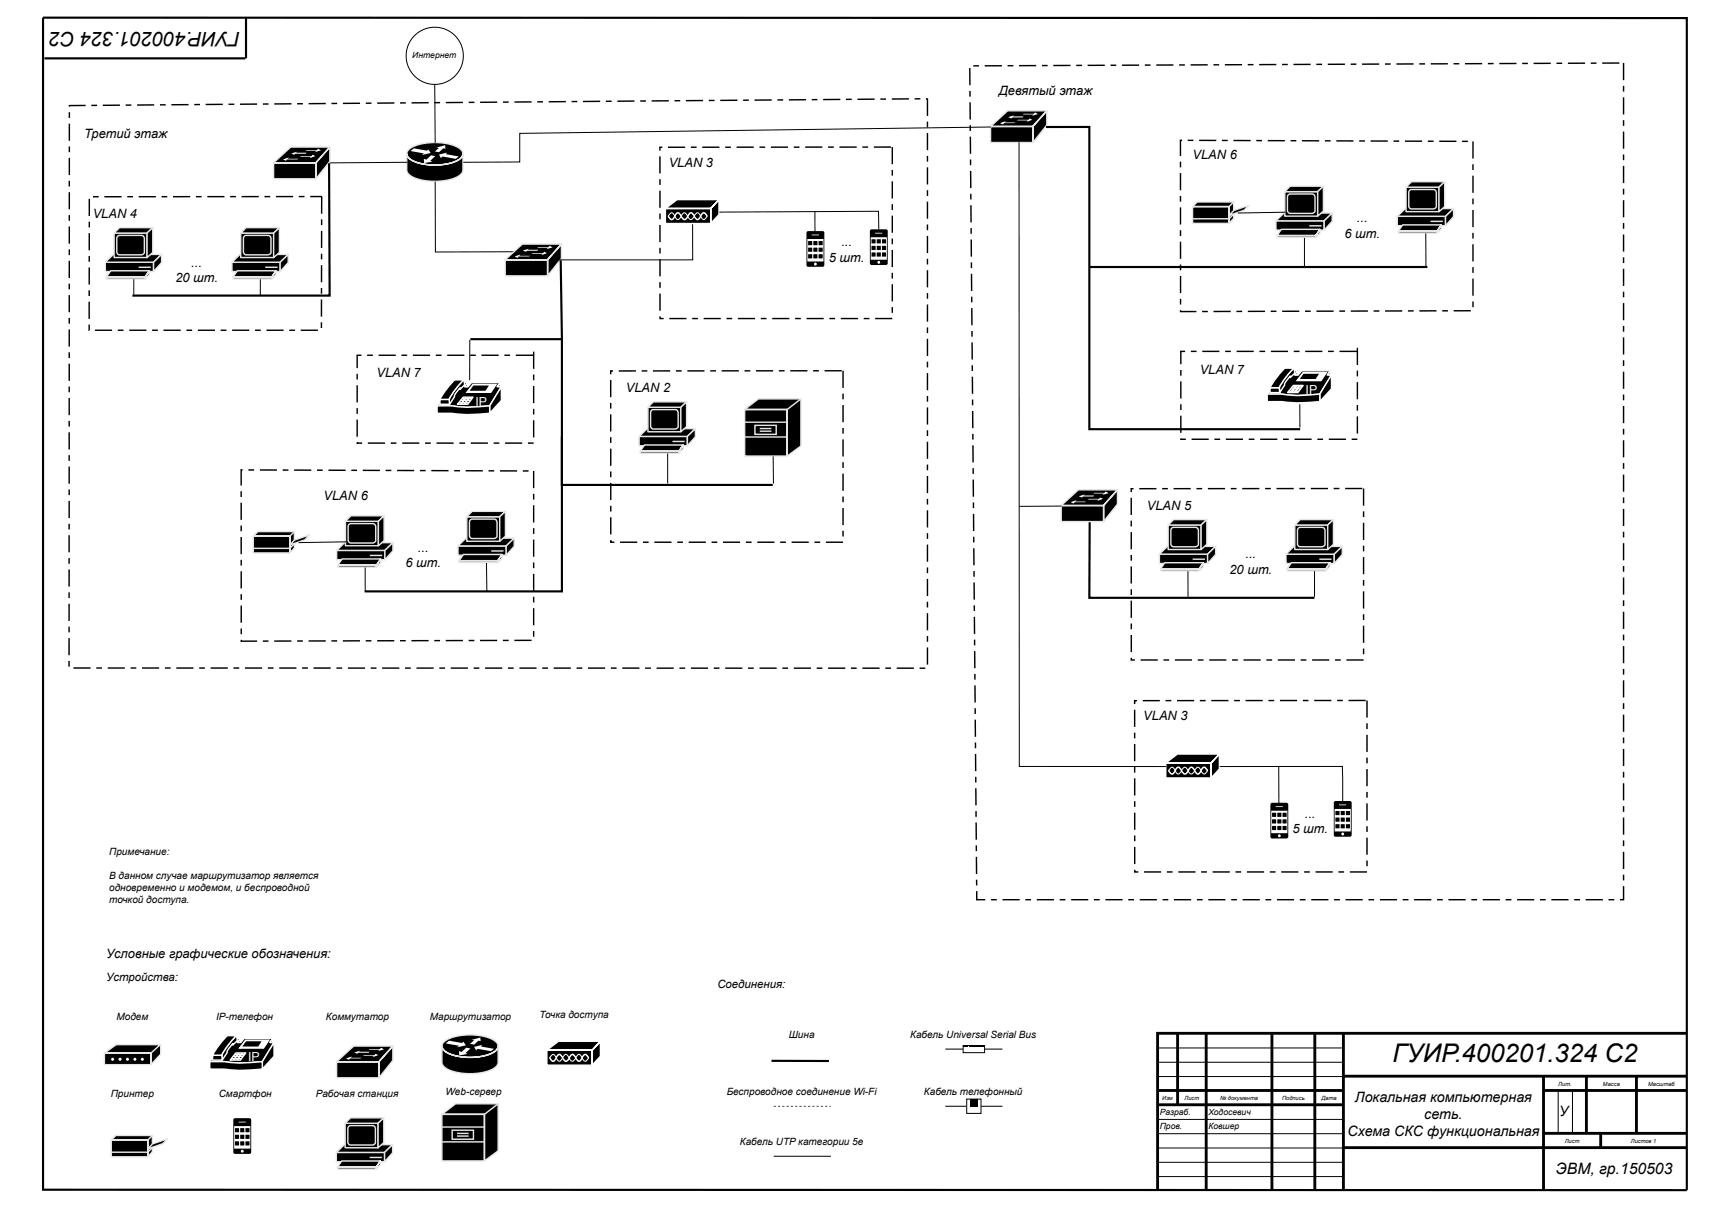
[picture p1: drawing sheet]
<svg xmlns="http://www.w3.org/2000/svg" width="593mm" height="420mm" viewBox="0 0 593 420" stroke-linecap="round" stroke-linejoin="round" font-family="sans-serif">
<defs><g id="words">
<text font-size="8.9" x="483.4" y="368.8">ГУИР.400201.324 С2</text>
<text font-size="6.9" x="83.4" y="11.2" transform="rotate(-180 83.4 11.2)">ГУИР.400201.324 С2</text>
<text font-size="5.5" x="540.2" y="407.7">ЭВМ, гр.150503</text>
<g font-size="5">
<text x="470.4" y="382.7">Локальная компьютерная</text>
<text x="494.5" y="388.6">сеть.</text>
<text x="541.4" y="387.6">У</text>
<text x="467.8" y="394.6">Схема СКС функциональная</text>
</g>
<g font-size="4.5">
<text x="346.8" y="33">Девятый этаж</text>
<text x="29.2" y="47.9">Третий этаж</text>
<text x="232.2" y="58.1">VLAN 3</text>
<text x="414.1" y="55.4">VLAN 6</text>
<text x="32.2" y="75.7">VLAN 4</text>
<text x="471.1" y="77.2">...</text>
<text x="466.8" y="82.7">6 шт.</text>
<text x="292.1" y="85.4">...</text>
<text x="66.4" y="92.6">...</text>
<text x="287.8" y="90.9">5 шт.</text>
<text x="60.9" y="98.1">20 шт.</text>
<text x="130.7" y="131.1">VLAN 7</text>
<text x="416.5" y="129.8">VLAN 7</text>
<text x="217.3" y="136.3">VLAN 2</text>
<text x="112.3" y="173.5">VLAN 6</text>
<text x="398.2" y="177.2">VLAN 5</text>
<text x="145.1" y="191.6">...</text>
<text x="140.8" y="197.1">6 шт.</text>
<text x="432.4" y="193.8">...</text>
<text x="426.9" y="199.3">20 шт.</text>
<text x="396.9" y="250.2">VLAN 3</text>
<text x="453" y="283.9">...</text>
<text x="448.7" y="289.4">5 шт.</text>
<text x="36.9" y="332.8">Условные графические обозначения:</text>
</g>
<g font-size="4.3" fill="#fff">
<text x="453.3" y="136.8">IP</text>
<text x="165.1" y="140.9">IP</text>
<text x="86.2" y="368.6">IP</text>
</g>
<g font-size="4">
<text x="36.9" y="340.7">Устройства:</text>
<text x="249.1" y="343">Соединения:</text>
</g>
<g font-size="3.5">
<text x="37.9" y="297.1">Примечание:</text>
<text x="37.9" y="305.2">В данном случае маршрутизатор является</text>
<text x="37.9" y="309.5">одновременно и модемом, и беспроводной</text>
<text x="37.9" y="313.7">точкой доступа.</text>
<text x="187.3" y="353.4">Точка доступа</text>
<text x="40.4" y="354.1">Модем</text>
<text x="75" y="354.1">IP-телефон</text>
<text x="113.1" y="354.1">Коммутатор</text>
<text x="149.2" y="354.1">Маршрутизатор</text>
<text x="273.8" y="360.3">Шина</text>
<text x="316" y="360.3">Кабель Universal Serial Bus</text>
<text x="38.4" y="380.9">Принтер</text>
<text x="75.9" y="380.9">Смартфон</text>
<text x="109.6" y="380.9">Рабочая станция</text>
<text x="154.7" y="380.2">Web-сервер</text>
<text x="252.3" y="380.2">Беспроводное соединение Wi-Fi</text>
<text x="320.8" y="380.2">Кабель телефонный</text>
<text x="256.9" y="397.6">Кабель UTP категории 5e</text>
</g>
<g font-size="3">
<text x="143.1" y="20.1">Интернет</text>
<text x="402.6" y="387.4">Разраб.</text>
<text x="419.5" y="387.4">Ходосевич</text>
<text x="402.6" y="392.1">Пров.</text>
<text x="419.5" y="392.1">Ковшер</text>
</g>
<g font-size="2">
<text x="541" y="377.2">Лит.</text>
<text x="556.5" y="377.2">Масса</text>
<text x="572.2" y="377.2">Масштаб</text>
<text x="403.5" y="382.2">Изм</text>
<text x="411.3" y="382.2">Лист</text>
<text x="423.6" y="382.2">№ документа</text>
<text x="445.1" y="382.2">Подпись</text>
<text x="458.8" y="382.2">Дата</text>
<text x="543.3" y="397.1">Лист</text>
<text x="566.2" y="397.1">Листов 1</text>
</g>
</g></defs>
<path d="M141.2 53.4v3.3a4.5 4.5 0 0 0 .9 4 18.8 18.8 0 0 0 15.3 1.3l.9-.4a3.6 3.6 0 0 0 2.4-2.5v-5.7a4.1 4.1 0 0 1-3.3 3 20.3 20.3 0 0 1-14.6-.9 2.72 2.72 0 0 1-1.6-2.1zM142.1 51.8a2.11 2.11 0 0 0-.9 2.1 2.11 2.11 0 0 0 1.6 1.6 19.8 19.8 0 0 0 16.4 0 2.23 2.23 0 0 0 1.5-2.1 2.23 2.23 0 0 0-1.5-2.1 19.8 19.8 0 0 0-16.4 0z" fill="#000"/>
<path d="M141.2 53.4a4.1 4.1 0 0 0 3.4 3 20.3 20.3 0 0 0 14.6-.9 2.72 2.72 0 0 0 1.5-2.1v5.7a4.1 4.1 0 0 1-3.3 2.9 20.3 20.3 0 0 1-14.6-.8 3.2 3.2 0 0 1-1.6-3.5zM142.1 51.8a18.8 18.8 0 0 1 15.3-1.3l.9 .3a2.59 2.59 0 0 1 2 3.7 12.4 12.4 0 0 1-9.3 2.8 13.4 13.4 0 0 1-9.4-2.8 1.87 1.87 0 0 1 .5-2.7z" fill="none" stroke="#e6e6e6" stroke-width=".5"/>
<g fill="#fff">
<path d="M142.5 52.5l1.2-1 4.5 .8 .5-.4 .8 1.2-3 .7 .6-.5zM152.4 53.7l2.8-.7-.4 .5 4.5 .8-1.1 .9-4.6-.9-.5 .6zM151.5 51.2l3-.8 .2 1.3-.8-.2-1.5 1.4-1.4-.3 1.4-1.2zM147.1 55.2l1 .2 1.5-1.5 1.5 .3-1.7 1.6 .8 .3-2.9 .5z"/>
<circle cx="150.9" cy="19.4" r="9.9"/>
</g>
<g fill="none" stroke="#000" stroke-width=".35">
<path d="M150.9 29.3l.2 20.3"/>
<circle cx="150.9" cy="19.4" r="9.9"/>
</g>
<g fill="#000">
<path d="M52.9 397.3l5.3-1.8-1.6 1.7-5.3 1.8zM121.7 388.2h11.6l-2 1.9h-11.5zM131.3 390.1l2-1.9v8.6l-2 1.8zM116.8 400.2l2.8-2.7h16.7l-2.8 2.7zM116.8 400.2h16.7v3.2h-16.7z"/>
<path d="M116.9 368.7v5.6h14.7v-5.6zM116.9 368.7l5.9-5.4h13.6l-4.9 5.4zM136.4 363.3l-4.8 5.4v5.6l4.8-6z"/>
<path d="M38.6 395.9h12.7v5.8h-12.7zM38.6 395.9l1.6-1.6h12.7v5.7l-1.6 1.7v-5.8z"/>
<path d="M133.5 400.2v3.2l2.8-3.1v-2.8zM132.1 403.2v1.3l-1.5 1.5v-.7zM117.2 405.3h13.4v.7h-13.4zM118.6 403.2h13.5l-1.5 2.1h-13.4zM119.8 390.1v8.5h11.5v-8.5z"/>
</g>
<g fill="none" stroke="#e6e6e6" stroke-width=".5">
<path d="M116.9 368.7h14.7v5.6h-14.7zM116.9 368.7l5.9-5.4h13.6l-4.9 5.4zM136.4 363.3v5l-4.8 6v-5.6zM38.6 395.9h12.7v5.8h-12.7zM38.6 395.9l1.6-1.6h12.7v5.7l-1.6 1.7v-5.8zM52.9 397.3l5.3-1.8-1.6 1.7-5.3 1.8zM52.9 394.3l-1.6 1.6M52.9 398.5l-1.6 1.6h-12.7M119.8 390.1h11.5v8.5h-11.5zM121.2 391.1l.4-.2h7.2a1.4 1.4 0 0 1 1.5 1.9v2.8a1.5 1.5 0 0 1-.8 2h-6.5a1.86 1.86 0 0 1-2.2-.6v-5zM121.7 388.2h11.6l-2 1.9h-11.5zM131.3 390.1l2-1.9v8.6l-2 1.8z"/>
<path d="M116.8 400.2h16.7v3.2h-16.7zM116.8 400.2l2.8-2.7h16.7l-2.8 2.7zM117.2 405.3h13.4v.7h-13.4zM118.6 403.2h13.5l-1.5 2.1h-13.4zM128.3 402h4.3M132.1 403.2v1.3l-1.5 1.5v-.7zM133.5 400.2l2.8-2.7v2.8l-2.8 3.1z"/>
</g>
<path d="M120.1 367.6l2.1-.7-.4 .4h3.6l-.3 .3h-3.5l-.4 .4zM123 365.5l2-.6-.4 .3h3.7l-.3 .4h-3.6l-.4 .3zM126.1 366.6l.3-.2h3.6l.4-.5 1 .5-2 .7 .3-.5zM128 364.5l.3-.2h3.6l.4-.5 1 .6-2 .6 .4-.5z" fill="#fff"/>
<path d="M267.9 368.4l19.9 .1" fill="none" stroke="#000" stroke-width=".74" stroke-linecap="butt"/>
<g fill="#000">
<path d="M78.6 360l.4-.3h3.1a24.5 24.5 0 0 0-5.1 6.7h-3.1a25.5 25.5 0 0 1 4.7-6.4zM73.9 366.4h3.1l.2 1.7h-3.5zM81.7 360l.4-.3 .3 1.7-1.6 1.5v-.5l-.3 .4a4.3 4.3 0 0 0-1.6 2.7l-1.7 2.6-.2-1.4a18.7 18.7 0 0 1 4.7-6.7zM78.5 360.6h5l-1.1 1.4h1.2l1.2-1.4h10l-1.1 1.4h1.5l-4.1 6.7-2.8 .2a44.5 44.5 0 0 1-11.4-.2h-4.1z"/>
<path d="M81.9 365.7h3.4l-1.8 2.4h-3.6zM95.2 362v4.8l-4.1 4.5v-2.6z"/>
</g>
<path d="M78.6 360l.4-.3h3.1a24.5 24.5 0 0 0-5.1 6.7h-3.1a25.5 25.5 0 0 1 4.7-6.4zM81.7 360l.4-.3 .3 1.7-1.6 1.5v-.5l-.3 .4a4.3 4.3 0 0 0-1.6 2.7l-1.7 2.6-.2-1.4a18.7 18.7 0 0 1 4.7-6.7zM73.9 366.4h3.1l.2 1.7h-3.5zM78.5 360.6h5l-1.1 1.4h1.2l1.2-1.4h10l-1.1 1.4h1.5l-4.1 6.7-2.8 .2a44.5 44.5 0 0 1-11.4-.2h-4.1zM81.9 365.7h3.4l-1.8 2.4h-3.6zM95.2 362v4.8l-4.1 4.5v-2.6z" fill="none" stroke="#fff" stroke-width=".5"/>
<path d="M85.3 361.2h8l-1.8 2.8h-8.3z" fill="#fff"/>
<g fill="none" stroke="#fff" stroke-width=".5">
<path d="M231 72.4l4.1-3.1h14.5l-2.8 3.1zM231 72.4h15.8v5.2h-15.8zM249.6 69.3v5.2l-2.8 3.1v-5.2zM72.8 368.7h5a43.9 43.9 0 0 0 13.3 0v2.6l-4 .3a38.5 38.5 0 0 1-9.3-.3h-5zM80.3 367.6h3.6M81 366.8h3.4M81.5 366.2h3.4M82.9 365.7l-1.8 2.4M83.5 360.6v1.4h-1.1zM84.1 365.7l-1.8 2.4M85.3 361.2h8l-1.8 2.8h-8.3zM94.8 360.6v1.4h-1.1z"/>
<path d="M189.9 364.7l4-3.1h14.6l-2.9 3.1zM189.9 364.7h15.7v5.2h-15.7zM208.5 361.6v5.2l-2.9 3.1v-5.2z"/>
</g>
<g fill="#000">
<path d="M83.5 360.6v1.4h-1.1zM85.4 361.6h5.4l-1.2 1.8h-5.5zM72.8 368.7h5a43.9 43.9 0 0 0 13.3 0v2.6l-4 .3a38.5 38.5 0 0 1-9.3-.3h-5zM94.8 360.6v1.4h-1.1z"/>
<path d="M231 72.4l4.1-3.1h14.5l-2.8 3.1zM249.6 69.3l-2.8 3.1v5.2l2.8-3.1zM231 72.4v5.2h15.8v-5.2z"/>
<path d="M175.4 90.2v5.6h14.7v-5.6zM175.4 90.2l5.9-5.4h13.6l-4.9 5.4zM194.9 84.8l-4.8 5.4v5.6l4.8-6z"/>
<path d="M189.9 364.7l4-3.1h14.6l-2.9 3.1zM208.5 361.6l-2.9 3.1v5.2l2.9-3.1zM189.9 364.7v5.2h15.7v-5.2z"/>
<path d="M85.3 396.4h1.3v1.4h-1.3zM83.4 396.4h1.4v1.4h-1.4zM81.6 396.4h1.4v1.4h-1.4zM85.3 394.1h1.3v1.4h-1.3zM83.4 394.1h1.4v1.4h-1.4zM81.6 394.1h1.4v1.4h-1.4zM85.3 391.8h1.3v1.4h-1.3zM83.4 391.8h1.4v1.4h-1.4zM81.6 391.8h1.4v1.4h-1.4zM83.6 399.8a.51 .51 0 0 0 1 0 .51 .51 0 0 0-1 0zM81.3 391.1v7.8h5.6v-7.8zM82.8 389.5v.3h2.5v-.3zM81.2 388.5l5.4-.2 .6 .4v11.4l-.4 .6h-5.2l-.5-.4z"/>
</g>
<path d="M151.1 63.1l.1 24.4 27.4-.1M232.3 75.1l.2-.4a.99 .99 0 0 1 1.1-.8l1.8 2.3a2.56 2.56 0 0 0 1.7-1.8l.6-.5 .8 .4a2.36 2.36 0 0 0 1.8 2l.8-.9a1.99 1.99 0 0 1 1.5-1.5l1.8 2.3a1.46 1.46 0 0 0 1.3-1.1M191.2 367.4l.1-.4a.99 .99 0 0 1 1.2-.8l1.7 2.3a2.56 2.56 0 0 0 1.8-1.8l.6-.5 .8 .4a2.36 2.36 0 0 0 1.7 1.9l.9-.8a1.99 1.99 0 0 1 1.5-1.5l1.7 2.3a1.46 1.46 0 0 0 1.4-1.1" fill="none" stroke="#000" stroke-width=".35"/>
<path d="M232.3 75.1l.2 .3a.99 .99 0 0 0 1.1 .8l1.8-2.3a2.56 2.56 0 0 1 1.7 1.9l.6 .5 .8-.5a2.36 2.36 0 0 1 1.8-1.9l.8 .8a2 2 0 0 0 1.5 1.5l1.8-2.3a1.45 1.45 0 0 1 1.3 1.2M191.2 367.4l.1 .3a.99 .99 0 0 0 1.2 .8l1.7-2.3a2.56 2.56 0 0 1 1.8 1.9l.6 .4 .8-.4a2.36 2.36 0 0 1 1.7-1.9l.9 .8a2 2 0 0 0 1.5 1.5l1.7-2.3a1.45 1.45 0 0 1 1.4 1.2" fill="none" stroke="#000" stroke-width=".52"/>
<path d="M232.1 75.1l.1-.4a.92 .92 0 0 1 .7-.7 .92 .92 0 0 1 .9 .3l1.3 1.9a2.56 2.56 0 0 0 1.8-1.8l.6-.5 .8 .4a2.36 2.36 0 0 0 1.7 2l.9-.9a2.05 2.05 0 0 1 1.5-1.5l1.7 2.3a1.45 1.45 0 0 0 1.4-1.1M190.9 367.4l.2-.4a.92 .92 0 0 1 .7-.7 .92 .92 0 0 1 .9 .3l1.3 1.9a2.56 2.56 0 0 0 1.7-1.8l.6-.5 .8 .4a2.36 2.36 0 0 0 1.8 1.9l.8-.8a2.05 2.05 0 0 1 1.6-1.5l1.6 2.3a1.45 1.45 0 0 0 1.4-1.1" fill="none" stroke="#fff" stroke-width=".35"/>
<path d="M232.1 75.1l.1 .3a.92 .92 0 0 0 .7 .7 .92 .92 0 0 0 .9-.3 2.33 2.33 0 0 1 1.7-1.9l.8 .8a2.02 2.02 0 0 0 1.6 1.5l1.8-2.3a2.56 2.56 0 0 1 1.7 1.9l.6 .5 .8-.5a2.33 2.33 0 0 1 1.7-1.9l1 1.2M190.9 367.4l.2 .3a.92 .92 0 0 0 .7 .7 .92 .92 0 0 0 .9-.3 2.33 2.33 0 0 1 1.6-1.9l.8 .8a2.02 2.02 0 0 0 1.7 1.5l1.7-2.3a2.56 2.56 0 0 1 1.8 1.9l.6 .4a2.33 2.33 0 0 0 1.6-1.9l.4-.4a1.45 1.45 0 0 1 1.4 1.2" fill="none" stroke="#fff" stroke-width=".52"/>
<path d="M175.4 90.2h14.7v5.6h-14.7zM175.4 90.2l5.9-5.4h13.6l-4.9 5.4zM194.9 84.8v5l-4.8 6v-5.6z" fill="none" stroke="#e6e6e6" stroke-width=".5"/>
<path d="M178.7 89.1l2-.7-.4 .4h3.7l-.3 .3h-3.6l-.4 .4zM181.5 87l2.1-.6-.4 .3h3.6l-.3 .4h-3.5l-.4 .3zM184.6 88.1l.3-.2h3.7l.3-.5 1 .5-1.9 .7 .3-.5zM186.5 86l.3-.2h3.6l.4-.5 1.1 .6-2.1 .6 .4-.5z" fill="#fff"/>
<g fill="#000">
<path d="M152.8 138.7h3.1l.2 1.7h-3.4zM160.7 132.2l.4-.3 .2 1.7-1.5 1.6v-.5l-.4 .4a4.3 4.3 0 0 0-1.6 2.7l-1.7 2.6-.1-1.5a18.6 18.6 0 0 1 4.7-6.7zM157.5 132.2l.4-.3h3.2a24.5 24.5 0 0 0-5.2 6.8h-3.1a25.5 25.5 0 0 1 4.7-6.5zM157.4 132.8h5l-1.1 1.5h1.2l1.2-1.5h10l-1.1 1.5h1.5l-4.1 6.6a49.6 49.6 0 0 1-14.2 0h-4.1z"/>
<path d="M284.2 88.3h1.4v1.4h-1.4zM282.4 88.3h1.4v1.4h-1.4zM280.6 88.3h1.4v1.4h-1.4zM284.2 86h1.4v1.4h-1.4zM282.4 86h1.4v1.4h-1.4zM280.6 86h1.4v1.4h-1.4zM284.2 83.7h1.4v1.4h-1.4zM282.4 83.7h1.4v1.4h-1.4zM280.6 83.7h1.4v1.4h-1.4zM282.6 91.7a.51 .51 0 0 0 1 0 .51 .51 0 0 0-1 0zM280.3 83v7.8h5.6v-7.8zM281.8 81.5v.2h2.5v-.2zM280.2 80.4l5.4-.2 .6 .4v11.4l-.4 .6-5.2 .1-.6-.4z"/>
<path d="M306.3 87.7h1.3v1.4h-1.3zM304.4 87.7h1.4v1.4h-1.4zM302.6 87.7h1.4v1.4h-1.4zM306.3 85.4h1.3v1.4h-1.3zM304.4 85.4h1.4v1.4h-1.4zM302.6 85.4h1.4v1.4h-1.4zM306.3 83.1h1.3v1.4h-1.3zM304.4 83.1h1.4v1.4h-1.4zM302.6 83.1h1.4v1.4h-1.4zM304.6 91.1a.51 .51 0 0 0 1 0 .51 .51 0 0 0-1 0zM302.3 82.4v7.8h5.6v-7.8zM303.8 80.8v.3h2.5v-.3zM302.2 79.8l5.4-.2 .6 .4v11.4l-.4 .6h-5.2l-.6-.3z"/>
<path d="M160.8 137.9h3.4l-1.8 2.5h-3.6zM174.1 134.3v4.8l-4.1 4.4v-2.6z"/>
<path d="M258.5 142.2v16.2h14.8v-16.2zM258.5 142.2h14.8v16.2l4.8-3.5v-16.4h-14.8z"/>
</g>
<path d="M249.8 73.7l55.2-.3 .1 6.2" fill="none" stroke="#000" stroke-width=".35"/>
<path d="M278.1 138.5l-4.8 3.7M258.5 142.2h14.8v16.2h-14.8zM258.5 142.2l4.8-3.7h14.8v16.4l-4.8 3.5v-16.2zM258.5 146.6h14.8M258.5 151.8h14.8M262.1 147.7h7.4v3.1h-7.4zM263.8 149.7h4M263.8 148.8h4" fill="none" stroke="#e6e6e6" stroke-width=".5"/>
<path d="M152.8 138.7h3.1l.2 1.7h-3.4zM157.4 132.8h5l-1.1 1.5h1.2l1.2-1.5h10l-1.1 1.5h1.5l-4.1 6.6a49.6 49.6 0 0 1-14.2 0h-4.1zM157.5 132.2l.4-.3h3.2a24.5 24.5 0 0 0-5.2 6.8h-3.1a25.5 25.5 0 0 1 4.7-6.5zM160.7 132.2l.4-.3 .2 1.7-1.5 1.6v-.5l-.4 .4a4.3 4.3 0 0 0-1.6 2.7l-1.7 2.6-.1-1.5a18.6 18.6 0 0 1 4.7-6.7zM160.8 137.9h3.4l-1.8 2.5h-3.6zM174.1 134.3v4.8l-4.1 4.4v-2.6z" fill="none" stroke="#fff" stroke-width=".5"/>
<path d="M164.2 133.5h8l-1.8 2.7h-8.3z" fill="#fff"/>
<path d="M159.2 139.9h3.6M159.9 139.1h3.4M160.4 138.4h3.4M161.9 137.9l-1.9 2.5M162.4 132.8v1.5h-1.1zM163 137.9l-1.8 2.5M164.2 133.5h8l-1.8 2.7h-8.3zM173.7 132.8v1.5h-1.1zM151.7 140.9h4.1a49.6 49.6 0 0 0 14.2 0v2.6l-3.9 .3a38.7 38.7 0 0 1-9.4-.3h-5z" fill="none" stroke="#fff" stroke-width=".5"/>
<g fill="#000">
<path d="M162.4 132.8v1.5h-1.1zM164.4 133.9h5.3l-1.1 1.8h-5.6zM173.7 132.8v1.5h-1.1zM151.7 140.9h4.1a49.6 49.6 0 0 0 14.2 0v2.6l-3.9 .3a38.7 38.7 0 0 1-9.4-.3h-5z"/>
<path d="M95 56.5v5.6h14.7v-5.6zM95 56.5l5.9-5.4h13.6l-4.9 5.4zM114.5 51.1l-4.8 5.4v5.6l4.8-6z"/>
</g>
<path d="M141.3 56.4l-46.2 .3M163.1 118v14" fill="none" stroke="#000" stroke-width=".35"/>
<path d="M95 56.5h14.7v5.6h-14.7zM95 56.5l5.9-5.4h13.6l-4.9 5.4zM114.5 51.1v5l-4.8 6v-5.6z" fill="none" stroke="#e6e6e6" stroke-width=".5"/>
<path d="M98.3 55.4l2-.7-.4 .4h3.7l-.3 .3h-3.6l-.4 .4zM101.1 53.3l2.1-.6-.4 .3h3.6l-.3 .4h-3.5l-.5 .3zM104.2 54.4l.3-.2h3.7l.3-.5 1 .5-1.9 .7 .3-.5zM106.1 52.3l.3-.2h3.6l.4-.4 1.1 .5-2.1 .6 .4-.5z" fill="#fff"/>
<g fill="#000">
<path d="M41.5 79h11.5l-1.9 1.9h-11.5zM85.4 79h11.6l-2 1.9h-11.4zM428.3 73.1l5.3-1.8-1.6 1.7-5.3 1.8zM447.9 64.7h11.6l-2 1.9h-11.4zM457.5 66.6l2-1.9v8.6l-2 1.8zM443 76.7h16.7v3.2h-16.7zM443 76.7l2.8-2.7h16.7l-2.8 2.7zM490 63.1h11.6l-2 1.9h-11.4zM499.6 65l2-1.9v8.6l-2 1.8zM485.1 75.1h16.8v3.3h-16.8zM485.1 75.1l2.8-2.7h16.8l-2.8 2.7zM51.1 80.9l1.9-1.9v8.7l-1.9 1.7z"/>
<path d="M36.6 91.1h16.7v3.2h-16.7zM36.6 91.1l2.8-2.7h16.7l-2.8 2.7zM95 80.9l2-1.9v8.7l-2 1.7zM80.5 91.1h16.8v3.2h-16.8zM80.5 91.1l2.8-2.7h16.8l-2.8 2.7zM226.8 139.5h11.6l-2 1.9h-11.4zM236.4 141.4l2-1.9v8.7l-2 1.7zM221.9 151.6h16.7v3.2h-16.7zM221.9 151.6l2.8-2.7h16.7l-2.8 2.7zM121.8 179.1h11.6l-2 1.9h-11.5zM163.9 177.6h11.6l-2 1.9h-11.4zM102.2 187.6l5.3-1.8-1.6 1.7-5.3 1.8z"/>
<path d="M131.4 181l2-1.9v8.7l-2 1.7zM116.9 191.1h16.7v3.3h-16.7zM116.9 191.1l2.8-2.7h16.7l-2.8 2.7zM173.5 179.5l2-1.9v8.6l-2 1.8zM159 189.6h16.7v3.2h-16.7zM159 189.6l2.8-2.7h16.7l-2.8 2.7zM407.4 180.4h11.6l-2 1.9h-11.4zM417 182.3l2-1.9v8.7l-2 1.7zM402.5 192.4h16.8v3.3h-16.8zM402.5 192.4l2.8-2.7h16.8l-2.8 2.7zM451.4 180.4h11.6l-2 1.9h-11.5zM461 182.3l2-1.9v8.7l-2 1.7z"/>
<path d="M446.5 192.4h16.7v3.3h-16.7zM446.5 192.4l2.8-2.7h16.7l-2.8 2.7z"/>
<path d="M563.4 21.9h.5v5.9h-.5zM563.4 29.8h.5v2h-.5zM563.4 33.8h.5v5.9h-.5zM563.4 41.7h.5v2h-.5zM563.4 45.7h.5v6h-.5zM563.4 53.6h.5v2h-.5zM563.4 57.6h.5v6h-.5zM563.4 65.6h.5v1.9h-.5zM563.4 69.5h.5v6h-.5zM563.4 77.5h.5v1.9h-.5zM563.4 81.4h.5v6h-.5zM563.4 89.4h.5v2h-.5zM563.4 93.3h.5v6h-.5zM563.4 101.3h.5v2h-.5zM563.4 105.3h.5v5.9h-.5zM563.4 113.2h.5v2h-.5zM563.4 117.2h.5v5.9h-.5zM563.4 125.1h.5v2h-.5zM563.4 129.1h.5v5.9h-.5zM563.4 137h.5v2h-.5zM563.4 141h.5v5.9h-.5zM563.4 148.9h.5v2h-.5zM563.4 152.9h.5v6h-.5zM563.4 160.8h.5v2h-.5zM563.4 164.8h.5v6h-.5zM563.4 172.7h.5v2h-.5zM563.4 176.7h.5v6h-.5zM563.4 184.7h.5v1.9h-.5zM563.4 188.6h.5v6h-.5zM563.4 196.6h.5v2h-.5zM563.4 200.5h.5v6h-.5zM563.4 208.5h.5v2h-.5zM563.4 212.4h.5v6h-.5zM563.4 220.4h.5v2h-.5zM563.4 224.4h.5v5.9h-.5zM563.4 232.3h.5v2h-.5zM563.4 236.3h.5v5.9h-.5zM563.4 244.2h.5v2h-.5zM563.4 248.2h.5v5.9h-.5zM563.4 256.1h.5v2h-.5zM563.4 260.1h.5v5.9h-.5zM563.4 268h.5v2h-.5zM563.4 272h.5v6h-.5zM563.4 279.9h.5v2h-.5zM563.4 283.9h.5v6h-.5zM563.4 291.8h.5v2h-.5zM563.4 295.8h.5v6h-.5zM563.4 303.8h.5v1.9h-.5zM563.4 307.7h.5v5h-1.5v-.5h1.3v.2h-.3zM558.5 312.2h2v.5h-2zM550.5 312.2h6v.5h-6zM546.6 312.2h1.9v.5h-1.9zM538.6 312.2h6v.5h-6zM534.7 312.2h1.9v.5h-1.9zM526.7 312.2h6v.5h-6zM522.7 312.2h2v.5h-2zM514.8 312.2h6v.5h-6zM510.8 312.2h2v.5h-2zM502.9 312.2h5.9v.5h-5.9zM498.9 312.2h2v.5h-2zM491 312.2h5.9v.5h-5.9zM487 312.2h2v.5h-2zM479.1 312.2h5.9v.5h-5.9zM475.1 312.2h2v.5h-2zM467.2 312.2h5.9v.5h-5.9zM463.2 312.2h2v.5h-2zM455.2 312.2h6v.5h-6zM451.3 312.2h2v.5h-2zM443.3 312.2h6v.5h-6zM439.4 312.2h2v.5h-2zM431.4 312.2h6v.5h-6zM427.5 312.2h1.9v.5h-1.9zM419.5 312.2h6v.5h-6zM415.5 312.2h2v.5h-2zM407.6 312.2h6v.5h-6zM403.6 312.2h2v.5h-2zM395.7 312.2h6v.5h-6zM391.7 312.2h2v.5h-2zM383.8 312.2h5.9v.5h-5.9zM379.8 312.2h2v.5h-2zM371.9 312.2h5.9v.5h-5.9zM367.9 312.2h2v.5h-2zM360 312.2h5.9v.5h-5.9zM356 312.2h2v.5h-2zM348.1 312.2h5.9v.5h-5.9zM344.1 312.2h2v.5h-2zM338.9 309.5h.4l.1 2.9h-.3v-.2h3v.5h-3.2zM338.8 305.5h.5v2h-.5zM338.8 297.6h.4l.1 5.9h-.5zM338.7 293.6h.5v2h-.5zM338.7 285.6h.4l.1 6h-.5zM338.6 281.7h.5v2h-.5zM338.6 273.7h.4l.1 6h-.5zM338.5 269.8h.5v1.9l-.5 .1zM338.5 261.8h.4l.1 6h-.5zM338.4 257.9h.5v1.9h-.5zM338.4 249.9h.4l.1 6h-.5zM338.3 245.9h.5v2h-.5zM338.3 238h.4l.1 6h-.5zM338.2 234h.5v2h-.5zM338.1 226.1h.5l.1 5.9-.5 .1zM338.1 222.1h.5v2h-.5zM338 214.2h.5l.1 5.9h-.5zM338 210.2h.5v2h-.5zM337.9 202.3h.5l.1 5.9h-.5zM337.9 198.3h.5v2h-.5zM337.8 190.4h.5l.1 5.9h-.5zM337.8 186.4h.5v2h-.5zM337.7 178.5h.5l.1 5.9h-.5zM337.7 174.5h.5v2h-.5zM337.6 166.6l.5-.1 .1 6h-.5zM337.6 162.6h.5v2h-.5zM337.5 154.6h.5l.1 6h-.5zM337.5 150.7h.5v2h-.5zM337.4 142.7h.5l.1 6h-.5zM337.4 138.8h.5v1.9h-.5zM337.3 130.8h.5l.1 6h-.5zM337.3 126.9l.5-.1v2h-.5zM337.2 118.9h.5l.1 6h-.5zM337.2 114.9h.5v2h-.5zM337.1 107h.5l.1 6h-.5zM337.1 103h.5v2h-.5zM337 95.1h.5l.1 5.9h-.5zM337 91.1h.5v2h-.5zM336.9 83.2h.5l.1 5.9h-.5zM336.9 79.2h.5v2h-.5zM336.8 71.3h.5l.1 5.9h-.5zM336.8 67.3h.5v2h-.5zM336.7 59.4h.5l.1 5.9h-.5zM336.7 55.4h.5v2h-.5zM336.6 47.5l.5-.1 .1 6h-.5zM336.6 43.5h.5v2h-.5zM336.5 35.5h.5l.1 6h-.5zM336.5 31.6h.5v2h-.5zM336.4 23.6h.5l.1 6h-.5zM337.9 22.6h2v.5h-2zM341.9 22.6h5.9v.5h-5.9zM349.8 22.6h2v.5h-2zM353.8 22.6l6-.1v.5l-6 .1zM361.7 22.5h2v.5h-2zM365.7 22.5h6v.5h-6zM373.7 22.5h1.9v.5h-1.9zM377.6 22.5l6-.1v.5h-6zM385.6 22.4h1.9v.5h-1.9zM389.5 22.4h6v.5h-6zM397.5 22.4h2v.5h-2zM401.4 22.3h6v.5h-6zM409.4 22.3h2v.5h-2zM413.4 22.3h5.9v.5h-5.9zM421.3 22.3h2v.4l-2 .1zM425.3 22.2h5.9v.5h-5.9zM433.2 22.2h2v.5h-2zM437.2 22.2h5.9v.5h-5.9zM445.1 22.2l2-.1v.5l-2 .1zM449.1 22.1h5.9v.5h-5.9zM457 22.1h2v.5h-2zM461 22.1h5.9v.5h-5.9zM468.9 22.1l2-.1v.5h-2zM472.9 22h6v.5h-6zM480.8 22h2v.5h-2zM484.8 22h6v.5h-6zM492.8 21.9h1.9v.5h-1.9zM496.7 21.9h6v.5h-6zM504.7 21.9h1.9v.5h-1.9zM508.6 21.9h6v.4l-6 .1zM516.6 21.8h2v.5h-2zM520.5 21.8h6v.5h-6zM528.5 21.8h2v.5h-2zM532.5 21.8l5.9-.1v.5l-5.9 .1zM540.4 21.7h2v.5h-2zM544.4 21.7h5.9v.5h-5.9zM552.3 21.7h2v.5h-2zM556.3 21.7l5.9-.1v.5l-5.9 .1z"/>
<path d="M343.9 43.9v5.6h14.7v-5.6zM343.9 43.9l5.9-5.4h13.6l-4.9 5.4zM363.4 38.5l-4.8 5.4v5.6l4.8-6z"/>
<path d="M511.2 49.1h.4v6h-.4zM511.2 57h.4v2h-.4zM511.2 61h.4v6h-.4zM511.2 69h.4v1.9h-.4zM511.2 72.9h.4v6h-.4zM511.2 80.9h.4v1.9h-.4zM511.2 84.8h.4v6h-.4zM511.2 92.8h.4v2h-.4zM511.2 96.7h.4v6h-.4zM511.2 104.7h.4v2h-.4zM504.7 107.7h6v.5h-6zM500.7 107.7h2v.5h-2zM492.8 107.7h5.9v.5h-5.9zM488.8 107.7h2v.5h-2zM480.9 107.8l5.9-.1v.5h-5.9zM476.9 107.8h2v.5h-2zM469 107.8h5.9v.5h-5.9zM465 107.8h2v.5h-2zM457.1 107.8h5.9v.5h-5.9zM453.1 107.8h2v.5h-2zM445.1 107.9l6-.1v.5l-6 .1zM441.2 107.9h2v.5h-2zM433.2 107.9h6v.5h-6zM429.3 107.9h2v.5h-2zM421.3 107.9h6v.5h-6zM417.4 107.9h1.9v.5h-1.9zM409.6 107.7h.5v.5h-.2v-.2l5.5-.1v.5l-5.8 .1zM409.6 103.8h.5v2h-.5zM409.6 95.8h.5v6h-.5zM409.6 91.9h.5v2h-.5zM409.6 83.9h.5v6h-.5zM409.6 80h.5v1.9h-.5zM409.6 72h.5v6h-.5zM409.6 68h.5v2h-.5zM409.6 60.1h.5v6h-.5zM409.6 56.1h.5v2h-.5zM409.6 48.5h.8v.5h-.6v-.3h.3v5.5h-.5zM412.4 48.5h1.9v.5h-1.9zM416.3 48.5h6v.5h-6zM424.3 48.5h1.9v.5h-1.9zM428.2 48.5l6 .1v.5l-6-.1zM436.2 48.6h2v.5h-2zM440.1 48.6h6v.5h-6zM448.1 48.6h2v.5h-2zM452.1 48.6l5.9 .1v.5l-5.9-.1zM460 48.7h2v.5h-2zM464 48.7h5.9v.5h-5.9zM471.9 48.7h2v.5h-2zM475.9 48.7h5.9v.5h-5.9zM483.8 48.8h2v.5l-2-.1zM487.8 48.8h5.9v.5h-5.9zM495.7 48.8h2v.5h-2zM499.7 48.8h5.9v.5h-5.9zM507.6 48.8h2v.5h-2z"/>
<path d="M111.4 68.3h.5v5.9h-.5zM111.4 76.2h.5v2h-.5zM111.4 80.2h.5v5.9h-.5zM111.4 88.1h.5v2h-.5zM111.4 92.1h.5v5.9h-.5zM111.4 100h.5v2h-.5zM111.4 104h.5l-.1 5.9h-.4zM111.3 111.9h.5v2h-.5zM104.4 114.4h6v.5h-6zM100.4 114.4h2v.5h-2zM92.5 114.4h6v.5h-6zM88.5 114.4h2v.5h-2zM80.6 114.4h6v.5h-6zM76.6 114.4h2v.5h-2zM68.7 114.4h5.9v.5h-5.9zM64.7 114.4h2v.5h-2zM56.8 114.4h5.9v.5h-5.9zM52.8 114.4h2v.5h-2zM44.9 114.4h5.9v.5h-5.9zM40.9 114.4h2v.5h-2zM33 114.4h5.9v.5h-5.9zM30.7 112.7h.5v2h-.3v-.3l.1 .5h-.3zM30.7 104.8h.5v5.9h-.5zM30.7 100.8h.5v2h-.5zM30.7 92.9h.5v5.9h-.5zM30.7 88.9h.5v2h-.5zM30.7 81h.5v5.9h-.5zM30.8 77h.4v2h-.4zM30.8 69.1h.5v5.9h-.5zM32.3 68.1h2v.5h-2zM36.2 68.1h6v.5h-6zM44.2 68.1h2v.5h-2zM48.2 68.1h5.9v.5h-5.9zM56.1 68.1h2v.5h-2zM60.1 68.1l5.9-.1v.5l-5.9 .1zM68 68h2v.5h-2zM72 68h5.9v.5h-5.9zM79.9 68h2v.5h-2zM83.9 68h5.9v.5h-5.9zM91.8 68h2v.5h-2zM95.8 68h5.9v.5h-5.9zM103.7 68h2v.5h-2zM107.7 68h4v.5h-4z"/>
<path d="M414 71.7h12.7v5.9h-12.7zM414 71.7l1.6-1.6h12.7v5.8l-1.6 1.7v-5.9z"/>
<path d="M459.7 76.7v3.2l2.8-3.1v-2.8zM458.3 79.6v1.4l-1.5 1.5v-.7zM443.4 81.8h13.4v.7h-13.4zM444.9 79.6h13.4l-1.5 2.2h-13.4zM446.1 66.6v8.5h11.4v-8.5z"/>
<path d="M501.9 75.1v3.3l2.8-3.1v-2.9zM500.4 78.1v1.3l-1.5 1.5v-.7zM485.5 80.2h13.4v.7h-13.4zM487 78.1h13.4l-1.5 2.1h-13.4zM488.2 65v8.5h11.4v-8.5z"/>
<path d="M53.3 91.1v3.2l2.8-3.1v-2.8zM51.8 94v1.4l-1.4 1.5v-.7zM37 96.2h13.4v.7h-13.4zM38.4 94h13.4l-1.4 2.2h-13.4zM39.6 80.9v8.5h11.5v-8.5z"/>
<path d="M97.3 91.1v3.2l2.8-3.1v-2.8zM95.8 94v1.4l-1.5 1.5v-.7zM80.9 96.2h13.4v.7h-13.4zM82.4 94h13.4l-1.5 2.2h-13.4zM83.6 80.9v8.5h11.4v-8.5z"/>
<path d="M185 122.1h.5v6h-.5zM185 130.1h.5v2h-.5zM185 134h.5v6h-.5zM185 142h.5v2h-.5zM185 145.9h.5v6h-.5zM183.3 153.6h2v.5h-2zM175.4 153.6h5.9v.5h-5.9zM171.4 153.6h2v.5h-2zM163.4 153.6h6v.5h-6zM159.5 153.6h2v.5h-2zM151.5 153.6h6v.5h-6zM147.6 153.6h2v.5h-2zM139.6 153.6h6v.5h-6zM135.7 153.6h1.9v.5h-1.9zM127.7 153.6h6v.5h-6zM123.7 153.6h.5v.3h-.2v-.3h1.7v.5h-2zM123.7 145.7h.5v6h-.5zM123.7 141.7h.5v2h-.5zM123.7 133.8h.5v5.9h-.5zM123.7 129.8h.5v2h-.5zM123.7 123.1h1.8v.5h-1.5v-.2h.2v4.4h-.5zM127.5 123.1h2v.5h-2zM131.4 123.1h6v.5h-6zM139.4 123.1h2v.5h-2zM143.4 123.1h5.9v.5h-5.9zM151.3 123.1h2v.5h-2zM155.3 123.1h5.9v.5h-5.9zM163.2 123.1h2v.5h-2zM167.2 123.1h5.9v.5h-5.9zM175.1 123.1h2v.5h-2zM179.1 123.1h5.9v.5h-5.9z"/>
<path d="M292.5 128.8h.4v5.9h-.4zM292.5 136.7h.4v2h-.4zM292.5 140.7h.4v5.9h-.4zM292.5 148.6h.4v2h-.4zM292.5 152.6h.4v5.9h-.4zM292.5 160.5h.4v2h-.4zM292.5 164.5h.4v5.9h-.4zM292.5 172.4h.4v2h-.4zM292.5 176.4h.4v5.9h-.4zM292.5 184.3h.4v2h-.4zM286.7 188.1h6v.5h-6zM282.8 188.1h2v.5h-2zM274.8 188.1h6v.5h-6zM270.9 188.1h1.9v.5h-1.9zM262.9 188.1h6v.5h-6zM259 188.1h1.9v.5h-1.9zM251 188.1h6v.5h-6zM247 188.1h2v.5h-2zM239.1 188.1h6v.5h-6zM235.1 188.1h2v.5h-2zM227.2 188.1h5.9v.5h-5.9zM223.2 188.1h2v.5h-2zM215.3 188.1h5.9v.5h-5.9zM211.8 187.6h.5v.7h-.2v-.2h1.2v.5h-1.5zM211.8 179.6h.5v6h-.5zM211.8 175.6h.5v2h-.5zM211.8 167.7h.5v6h-.5zM211.8 163.7h.5v2h-.5zM211.8 155.8h.5v6h-.5zM211.8 151.8h.5v2h-.5zM211.8 143.9h.5v5.9h-.5zM211.8 139.9h.5v2h-.5zM211.8 132h.5v5.9h-.5zM211.8 128.6h1v.5h-.8v-.3h.3v1.2h-.5zM214.8 128.6h6v.5h-6zM222.8 128.6h1.9l.1 .5h-2zM226.7 128.6h6v.5h-6zM234.7 128.6h2v.4l-2 .1zM238.6 128.6l6-.1v.5h-6zM246.6 128.5h2v.5h-2zM250.6 128.5h5.9v.5h-5.9zM258.5 128.5h2v.5h-2zM262.5 128.5h5.9v.5h-5.9zM270.4 128.5h2v.5h-2zM274.4 128.5h5.9v.5h-5.9zM282.3 128.5h2v.5h-2zM286.3 128.5h5.9v.5h-5.9z"/>
<path d="M238.6 151.6v3.2l2.8-3.1v-2.8zM237.2 154.5v1.4l-1.5 1.5v-.7zM222.3 156.7h13.4v.7h-13.4zM223.8 154.5h13.4l-1.5 2.2h-13.4zM225 141.4v8.5h11.4v-8.5z"/>
<path d="M185 163.6h.5v5.9h-.5zM185 171.5h.5v2h-.5zM185 175.5h.5v5.9h-.5zM185 183.4h.5v2h-.5zM185 187.4h.5v5.9h-.5zM185 195.3h.5v2h-.5zM185 199.3h.5v6h-.5zM185 207.2h.5v2h-.5zM185 211.2h.5v6h-.5zM185 219.1h.5v2h-.5zM178.6 222.1h5.9v.5h-5.9zM174.6 222.2l2-.1v.5l-2 .1zM166.7 222.2h5.9v.5h-5.9zM162.7 222.2h2v.5h-2zM154.8 222.2h5.9v.5h-5.9zM150.8 222.2h2v.5h-2zM142.9 222.2h5.9v.5h-5.9zM138.9 222.3h2v.4l-2 .1zM130.9 222.3h6v.5h-6zM127 222.3h2v.5h-2zM119 222.3h6v.5h-6zM115.1 222.3h1.9l.1 .5h-2zM107.1 222.3h6v.5h-6zM103.2 222.4h1.9v.5h-1.9zM95.2 222.4h6v.5h-6zM91.2 222.4h2v.5h-2zM83.5 222.2h.5v.5h-.2v-.3h5.5v.5h-5.8zM83.5 218.2h.5v2h-.5zM83.5 210.3h.5v6h-.5zM83.5 206.3h.5v2h-.5zM83.5 198.4h.5v5.9h-.5zM83.5 194.4h.5v2h-.5zM83.5 186.5h.5v5.9h-.5zM83.5 182.5h.5v2h-.5zM83.5 174.6h.5v5.9h-.5zM83.5 170.6h.5v2h-.5zM83.5 162.9h.8v.5h-.6v-.2h.3v5.4h-.5zM86.2 162.9l2 .1v.5l-2-.1zM90.2 163h6v.5h-6zM98.1 163h2v.5h-2zM102.1 163h6v.5h-6zM110.1 163h1.9v.5h-1.9zM114 163.1h6v.5l-6-.1zM122 163.1h2v.5h-2zM125.9 163.1h6v.5h-6zM133.9 163.1h2v.5h-2zM137.9 163.1l5.9 .1v.5l-6-.1zM145.8 163.2h2v.5h-2zM149.8 163.2h5.9v.5h-5.9zM157.7 163.2h2v.5h-2zM161.7 163.2l5.9 .1v.4h-5.9zM169.6 163.3h2v.5h-2zM173.6 163.3h5.9v.5h-5.9zM181.5 163.3h2v.5h-2z"/>
<path d="M473.2 169.6h.5v6h-.5zM473.2 177.6h.5v2h-.5zM473.2 181.6h.5v5.9h-.5zM473.2 189.5h.5v2h-.5zM473.2 193.5h.5v5.9h-.5zM473.2 201.4h.5v2h-.5zM473.2 205.4h.5v5.9h-.5zM473.2 213.3h.5v2h-.5zM473.2 217.3h.5v5.9h-.5zM473.2 225.2h.5v2h-.5zM467.5 228.9h5.9v.5h-5.9zM463.5 228.9h2v.5h-2zM455.6 228.9h5.9v.5h-5.9zM451.6 228.9h2v.5h-2zM443.6 228.9h6v.5h-6zM439.7 228.9h2v.5h-2zM431.7 228.9h6v.5h-6zM427.8 228.9h2v.5h-2zM419.8 228.9h6v.5h-6zM415.9 228.9h1.9v.5h-1.9zM407.9 228.9h6v.5h-6zM403.9 228.9h2v.5h-2zM396 228.9h6v.5h-6zM392.5 228.5h.5v.7h-.2v-.3h1.2v.5h-1.5zM392.5 220.5h.5v6h-.5zM392.5 216.5h.5v2h-.5zM392.5 208.6h.5v6h-.5zM392.5 204.6h.5v2h-.5zM392.5 196.7h.5v5.9h-.5zM392.5 192.7h.5v2h-.5zM392.5 184.8h.5v5.9h-.5zM392.5 180.8h.5v2h-.5zM392.5 172.9h.5v5.9h-.5zM392.5 169.5h1.1v.5h-.9v-.3h.3v1.2h-.5zM395.5 169.5h6v.5h-6zM403.5 169.5h2v.5h-2zM407.5 169.5l5.9-.1v.5h-5.9zM415.4 169.4h2v.5h-2zM419.4 169.4h5.9v.5h-5.9zM427.3 169.4h2v.5h-2zM431.3 169.4h5.9v.5h-5.9zM439.2 169.4h2v.5h-2zM443.2 169.4h5.9v.5h-5.9zM451.1 169.4h2v.5h-2zM455.1 169.4h6v.5h-6zM463 169.4h2v.5h-2zM467 169.4h6v.5h-6z"/>
<path d="M87.9 186.2h12.7v5.8h-12.7zM87.9 186.2l1.6-1.6h12.7v5.7l-1.6 1.7v-5.8z"/>
<path d="M133.6 191.1v3.3l2.8-3.1v-2.9zM132.2 194.1v1.4l-1.5 1.4v-.6zM117.3 196.3h13.4v.6h-13.4zM118.7 194.1h13.5l-1.5 2.2h-13.4zM119.9 181v8.5h11.5v-8.5z"/>
<path d="M175.7 189.6v3.2l2.8-3.1v-2.8zM174.3 192.6v1.3l-1.5 1.5v-.7zM159.4 194.7h13.4v.7h-13.4zM160.9 192.6h13.4l-1.5 2.1h-13.4zM162.1 179.5v8.5h11.4v-8.5z"/>
<path d="M419.3 192.4v3.3l2.8-3.1v-2.9zM417.8 195.4v1.4l-1.5 1.5v-.7zM402.9 197.6h13.4v.7h-13.4zM404.4 195.4h13.4l-1.5 2.2h-13.4zM405.6 182.3v8.5h11.4v-8.5z"/>
<path d="M463.2 192.4v3.3l2.8-3.1v-2.9zM461.8 195.4v1.4l-1.5 1.4v-.6zM446.9 197.6h13.4v.6h-13.4zM448.3 195.4h13.5l-1.5 2.2h-13.4zM449.5 182.3v8.5h11.5v-8.5z"/>
</g>
<g fill="none" stroke="#e6e6e6" stroke-width=".5">
<path d="M363.4 38.5v5l-4.8 6v-5.6zM343.9 43.9h14.7v5.6h-14.7zM343.9 43.9l5.9-5.4h13.6l-4.9 5.4zM41.5 79h11.5l-1.9 1.9h-11.5zM85.4 79h11.6l-2 1.9h-11.4zM414 71.7h12.7v5.9h-12.7zM414 71.7l1.6-1.6h12.7v5.8l-1.6 1.7v-5.9zM428.3 73.1l5.3-1.8-1.6 1.7-5.3 1.8zM428.3 70.1l-1.6 1.6M428.3 74.4l-1.6 1.6h-12.7M443 76.7h16.7v3.2h-16.7zM443 76.7l2.8-2.7h16.7l-2.8 2.7z"/>
<path d="M444.9 79.6h13.4l-1.5 2.2h-13.4zM446.1 66.6h11.4v8.5h-11.4zM447.4 67.6l.4-.2h7.2a1.4 1.4 0 0 1 1.6 1.9v2.7a1.5 1.5 0 0 1-.8 2.1h-6.6a1.86 1.86 0 0 1-2.2-.7v-5zM447.9 64.7h11.6l-2 1.9h-11.4zM454.6 78.4h4.2M457.5 66.6l2-1.9v8.6l-2 1.8zM458.3 79.6v1.4l-1.5 1.5v-.7zM459.7 76.7l2.8-2.7v2.8l-2.8 3.1zM485.1 75.1h16.8v3.3h-16.8zM485.1 75.1l2.8-2.7h16.8l-2.8 2.7zM487 78.1h13.4l-1.5 2.1h-13.4zM488.2 65h11.4v8.5h-11.4z"/>
<path d="M489.5 66l.4-.2h7.2a1.4 1.4 0 0 1 1.6 1.9v2.8a1.51 1.51 0 0 1-.8 2l-6.6 .1a1.85 1.85 0 0 1-2.1-.7l-.1-5zM490 63.1h11.6l-2 1.9h-11.4zM496.7 76.9h4.2M499.6 65l2-1.9v8.6l-2 1.8zM500.4 78.1v1.3l-1.5 1.5v-.7zM501.9 75.1l2.8-2.7v2.9l-2.8 3.1zM36.6 91.1h16.7v3.2h-16.7zM36.6 91.1l2.8-2.7h16.7l-2.8 2.7zM37 96.2h13.4v.7h-13.4zM38.4 94h13.4l-1.4 2.2h-13.4zM39.6 80.9h11.5v8.5h-11.5zM41 81.9l.4-.2h7.2a1.4 1.4 0 0 1 1.5 2v2.7a1.51 1.51 0 0 1-.8 2l-6.5 .1a1.85 1.85 0 0 1-2.2-.7v-5z"/>
<path d="M48.1 92.8h4.3M51.1 80.9l1.9-1.9v8.7l-1.9 1.7zM51.8 94v1.4l-1.4 1.5v-.7zM53.3 91.1l2.8-2.7v2.8l-2.8 3.1zM80.5 91.1h16.8v3.2h-16.8zM80.5 91.1l2.8-2.7h16.8l-2.8 2.7zM80.9 96.2h13.4v.7h-13.4zM82.4 94h13.4l-1.5 2.2h-13.4zM83.6 80.9h11.4v8.5h-11.4zM84.9 81.9l.4-.2h7.2a1.4 1.4 0 0 1 1.6 2v2.7a1.5 1.5 0 0 1-.8 2l-6.6 .1a1.85 1.85 0 0 1-2.1-.7l-.1-5zM92.1 92.8h4.2M95 80.9l2-1.9v8.7l-2 1.7z"/>
<path d="M95.8 94v1.4l-1.5 1.5v-.7zM97.3 91.1l2.8-2.7v2.8l-2.8 3.1zM443.4 81.8h13.4v.7h-13.4zM485.5 80.2h13.4v.7h-13.4zM226.8 139.5h11.6l-2 1.9h-11.4zM221.9 151.6h16.7v3.2h-16.7zM221.9 151.6l2.8-2.7h16.7l-2.8 2.7zM222.3 156.7h13.4v.7h-13.4zM223.8 154.5h13.4l-1.5 2.2h-13.4zM225 141.4h11.4v8.5h-11.4zM226.3 142.4l.4-.2h7.2a1.4 1.4 0 0 1 1.6 2v2.7a1.51 1.51 0 0 1-.8 2l-6.6 .1a1.85 1.85 0 0 1-2.2-.7v-5zM233.5 153.3h4.2"/>
<path d="M236.4 141.4l2-1.9v8.7l-2 1.7zM237.2 154.5v1.4l-1.5 1.5v-.7zM238.6 151.6l2.8-2.7v2.8l-2.8 3.1zM121.8 179.1h11.6l-2 1.9h-11.5zM162.1 179.5h11.4v8.5h-11.4zM163.9 177.6h11.6l-2 1.9h-11.4zM173.5 179.5l2-1.9v8.6l-2 1.8zM87.9 186.2h12.7v5.8h-12.7zM87.9 186.2l1.6-1.6h12.7v5.7l-1.6 1.7v-5.8zM102.2 187.6l5.3-1.8-1.6 1.7-5.3 1.8zM102.2 184.6l-1.6 1.6M102.2 188.8l-1.6 1.6h-12.7"/>
<path d="M116.9 191.1h16.7v3.3h-16.7zM116.9 191.1l2.8-2.7h16.7l-2.8 2.7zM117.3 196.3h13.4v.6h-13.4zM118.7 194.1h13.5l-1.5 2.2h-13.4zM119.9 181h11.5v8.5h-11.5zM121.3 182l.4-.2h7.2a1.4 1.4 0 0 1 1.5 2v2.7a1.5 1.5 0 0 1-.7 2l-6.6 .1a1.85 1.85 0 0 1-2.2-.7v-5zM128.4 192.9h4.3M131.4 181l2-1.9v8.7l-2 1.7zM132.2 194.1v1.4l-1.5 1.4v-.6zM133.6 191.1l2.8-2.7v2.9l-2.8 3.1zM159 189.6h16.7v3.2h-16.7zM159 189.6l2.8-2.7h16.7l-2.8 2.7z"/>
<path d="M159.4 194.7h13.4v.7h-13.4zM160.9 192.6h13.4l-1.5 2.1h-13.4zM163.4 180.5l.4-.2h7.2a1.4 1.4 0 0 1 1.6 1.9v2.7a1.5 1.5 0 0 1-.8 2.1h-6.6a1.86 1.86 0 0 1-2.2-.7v-5zM170.6 191.3h4.2M174.3 192.6v1.3l-1.5 1.5v-.7zM175.7 189.6l2.8-2.7v2.8l-2.8 3.1zM402.5 192.4h16.8v3.3h-16.8zM402.5 192.4l2.8-2.7h16.8l-2.8 2.7zM402.9 197.6h13.4v.7h-13.4zM404.4 195.4h13.4l-1.5 2.2h-13.4zM405.6 182.3h11.4v8.5h-11.4zM406.9 183.3l.4-.2h7.2a1.4 1.4 0 0 1 1.6 2v2.7a1.51 1.51 0 0 1-.8 2l-6.6 .1a1.85 1.85 0 0 1-2.1-.7l-.1-5z"/>
<path d="M407.4 180.4h11.6l-2 1.9h-11.4zM414.1 194.2h4.2M417 182.3l2-1.9v8.7l-2 1.7zM417.8 195.4v1.4l-1.5 1.5v-.7zM419.3 192.4l2.8-2.7v2.9l-2.8 3.1zM446.5 192.4h16.7v3.3h-16.7zM446.5 192.4l2.8-2.7h16.7l-2.8 2.7zM446.9 197.6h13.4v.6h-13.4zM448.3 195.4h13.5l-1.5 2.2h-13.4zM449.5 182.3h11.5v8.5h-11.5zM450.9 183.3l.4-.2h7.2a1.4 1.4 0 0 1 1.5 2v2.7a1.5 1.5 0 0 1-.8 2l-6.5 .1a1.86 1.86 0 0 1-2.2-.7v-5zM451.4 180.4h11.6l-2 1.9h-11.5z"/>
<path d="M458 194.2h4.3M461 182.3l2-1.9v8.7l-2 1.7zM461.8 195.4v1.4l-1.5 1.4v-.6zM463.2 192.4l2.8-2.7v2.9l-2.8 3.1z"/>
</g>
<path d="M114.3 56.7l.1 45.9h-68.4M194.7 90.4l.4 26.9v51.1h73.2M163.3 117.8h31.8M195.1 151.5v53.9h-68.5" fill="none" stroke="#000" stroke-width=".74" stroke-linecap="butt"/>
<g fill="none" stroke="#000" stroke-width=".35">
<path d="M240.5 77.9v12.3h-47.9M282.9 73.4v7.3M446.2 73.7l-16.4 .3M46.5 97v5.6M90.4 97v5.6M452.9 82.6v10.1M495 81l.1 11.7M231.8 157.5v10.4M268.4 158.5l.1 9.4M120.1 188.2l-16.4 .2M126.8 197.1v8.2M168.9 195.5l.1 9.9"/>
<path d="M412.4 198.4l.1 8.9M456.4 198.4v8.9"/>
</g>
<path d="M347.2 42.8l2-.7-.4 .4h3.7l-.3 .3h-3.6l-.4 .4zM350 40.7l2.1-.6-.4 .3h3.7l-.3 .4h-3.6l-.4 .3zM353.1 41.8l.3-.2h3.7l.3-.5 1 .5-1.9 .7 .3-.5zM355.1 39.7l.3-.2h3.5l.5-.5 1 .6-2.1 .6 .4-.5z" fill="#fff"/>
<path d="M344 44.1l-163.6 2.2v9.9l-19.5 .2M353.8 49.4l.1 216.8h51M406 267.6l.2-.4a.99 .99 0 0 1 1.2-.7l1.7 2.2a2.56 2.56 0 0 0 1.8-1.8l.6-.5 .8 .4a2.36 2.36 0 0 0 1.7 2l.8-.8a1.99 1.99 0 0 1 1.5-1.5l1.8 2.2a1.46 1.46 0 0 0 1.3-1.1M423.5 266.2h42.5l.2 12M444 266.2v13" fill="none" stroke="#000" stroke-width=".35"/>
<path d="M363.2 44.1h15v104.9h73.2M378.2 92.7h117.4" fill="none" stroke="#000" stroke-width=".74" stroke-linecap="butt"/>
<g fill="#000">
<path d="M441 134.6h3.2l.1 1.7h-3.4zM448.9 128.2l.4-.4 .2 1.7-1.5 1.6v-.5l-.4 .4a4.3 4.3 0 0 0-1.6 2.7l-1.7 2.6-.1-1.4a18.6 18.6 0 0 1 4.7-6.7zM445.7 128.2l.4-.4h3.2a24.5 24.5 0 0 0-5.1 6.8h-3.2a25.5 25.5 0 0 1 4.7-6.4zM445.6 128.8h5l-1.1 1.4h1.2l1.2-1.4h10l-1.1 1.4h1.5l-4.1 6.7-2.8 .2a44.5 44.5 0 0 1-11.4-.2h-4z"/>
<path d="M449 133.9h3.4l-1.8 2.4h-3.5zM462.3 130.2v4.8l-4.1 4.5v-2.6z"/>
<path d="M404.7 264.9l4.1-3h14.6l-2.9 3zM423.4 261.9l-2.9 3v5.3l2.9-3.1zM404.7 264.9v5.3h15.8v-5.3z"/>
<path d="M445.3 286.9h1.4v1.3h-1.4zM443.5 286.9h1.3v1.3h-1.3zM441.7 286.9h1.3v1.3h-1.3zM445.3 284.6h1.4v1.3h-1.4zM443.5 284.6h1.3v1.3h-1.3zM441.7 284.6h1.3v1.3h-1.3zM445.3 282.3h1.4v1.3h-1.4zM443.5 282.3h1.3v1.3h-1.3zM441.7 282.3h1.3v1.3h-1.3zM443.7 290.2a.51 .51 0 0 0 1 0 .51 .51 0 0 0-1 0zM441.4 281.5v7.9h5.6v-7.9zM442.9 280v.3h2.5v-.3zM441.2 279l5.5-.2 .5 .4 .1 11.4-.4 .5-5.2 .1-.6-.4z"/>
<path d="M467.3 286.2h1.4v1.4h-1.4zM465.5 286.2h1.3v1.4h-1.3zM463.7 286.2h1.3v1.4h-1.3zM467.3 284h1.4v1.3h-1.4zM465.5 284h1.3v1.3h-1.3zM463.7 284h1.3v1.3h-1.3zM467.3 281.7h1.4v1.3h-1.4zM465.5 281.7h1.3v1.3h-1.3zM463.7 281.7h1.3v1.3h-1.3zM465.7 289.6a.51 .51 0 0 0 1 0 .51 .51 0 0 0-1 0zM463.4 280.9v7.8h5.6v-7.8zM464.9 279.4v.3h2.5v-.3zM463.2 278.3l5.5-.1 .5 .3 .1 11.5-.4 .5-5.2 .1-.6-.4z"/>
</g>
<path d="M441 134.6h3.2l.1 1.7h-3.4zM445.6 128.8h5l-1.1 1.4h1.2l1.2-1.4h10l-1.1 1.4h1.5l-4.1 6.7-2.8 .2a44.5 44.5 0 0 1-11.4-.2h-4zM445.7 128.2l.4-.4h3.2a24.5 24.5 0 0 0-5.1 6.8h-3.2a25.5 25.5 0 0 1 4.7-6.4zM448.9 128.2l.4-.4 .2 1.7-1.5 1.6v-.5l-.4 .4a4.3 4.3 0 0 0-1.6 2.7l-1.7 2.6-.1-1.4a18.6 18.6 0 0 1 4.7-6.7zM449 133.9h3.4l-1.8 2.4h-3.5zM462.3 130.2v4.8l-4.1 4.5v-2.6zM404.7 264.9l4.1-3h14.6l-2.9 3zM404.7 264.9h15.8v5.3h-15.8zM423.4 261.9v5.2l-2.9 3.1v-5.3z" fill="none" stroke="#fff" stroke-width=".5"/>
<path d="M406 267.6l.2 .4a.99 .99 0 0 0 1.2 .7l1.7-2.2a2.56 2.56 0 0 1 1.8 1.8l.6 .5 .8-.4a2.36 2.36 0 0 1 1.7-2l.8 .8a1.99 1.99 0 0 0 1.5 1.5l1.8-2.2a1.46 1.46 0 0 1 1.3 1.1" fill="none" stroke="#000" stroke-width=".52"/>
<path d="M405.8 267.6l.2-.4a.92 .92 0 0 1 .6-.7 .92 .92 0 0 1 1 .3 2.33 2.33 0 0 0 1.6 2l.8-.8a2.04 2.04 0 0 1 1.6-1.5l.4 .3a2.36 2.36 0 0 0 1.7 2l.9-.8a2.05 2.05 0 0 1 1.5-1.5l.4 .3a2.33 2.33 0 0 0 1.7 2l1-1.2" fill="none" stroke="#fff" stroke-width=".35"/>
<path d="M405.8 267.6l.2 .4a.92 .92 0 0 0 .6 .7 .92 .92 0 0 0 1-.3 2.33 2.33 0 0 1 1.6-2l.8 .8a2.02 2.02 0 0 0 1.6 1.5l1.8-2.2a2.56 2.56 0 0 1 1.8 1.8l.6 .5a2.33 2.33 0 0 0 1.6-2l.4-.3a1.45 1.45 0 0 1 1.4 1.1" fill="none" stroke="#fff" stroke-width=".52"/>
<path d="M452.4 129.4h8.1l-1.9 2.8h-8.3z" fill="#fff"/>
<path d="M440 136.9h4.9a43.9 43.9 0 0 0 13.3 0v2.6l-3.9 .3a38.5 38.5 0 0 1-9.4-.3h-4.9zM447.4 135.8h3.6M448.1 135h3.4M448.6 134.4h3.4M450.1 133.9l-1.9 2.4M450.6 128.8v1.4h-1.1zM451.3 133.9l-1.9 2.4M452.4 129.4h8.1l-1.9 2.8h-8.3zM461.9 128.8v1.4h-1.1z" fill="none" stroke="#fff" stroke-width=".5"/>
<g fill="#000">
<path d="M450.6 128.8v1.4h-1.1zM452.6 129.8h5.4l-1.2 1.8h-5.5zM440 136.9h4.9a43.9 43.9 0 0 0 13.3 0v2.6l-3.9 .3a38.5 38.5 0 0 1-9.4-.3h-4.9zM461.9 128.8v1.4h-1.1z"/>
<path d="M471 120.8h.5v5.9h-.5zM471 128.7h.5v2h-.5zM471 132.7h.5v6h-.5zM471 140.6h.5v2h-.5zM471 144.6h.5v6h-.5zM469.3 152.3h2v.5h-2zM461.3 152.3h6v.5h-6zM457.4 152.3h2v.5h-2zM449.4 152.3h6v.5h-6zM445.5 152.3h1.9v.5h-1.9zM437.5 152.3h6v.5h-6zM433.5 152.3h2v.5h-2zM425.6 152.3h6v.5h-6zM421.6 152.3h2v.5h-2zM413.7 152.3h6v.5h-6zM409.7 152.3h.5v.2h-.2v-.2h1.7v.5h-2zM409.7 144.4h.5v5.9h-.5zM409.7 140.4h.5v2h-.5zM409.7 132.4h.5v6h-.5zM409.7 128.5h.5v2h-.5zM409.7 121.8h1.8v.5h-1.5v-.3h.2v4.5h-.5zM413.4 121.8h2v.5h-2zM417.4 121.8h6v.5h-6zM425.4 121.8h1.9v.5h-1.9zM429.3 121.8h6v.5h-6zM437.3 121.8h2v.5h-2zM441.2 121.8h6v.5h-6zM449.2 121.8h2v.5h-2zM453.2 121.8h5.9v.5h-5.9zM461.1 121.8h2v.5h-2zM465.1 121.8h5.9v.5h-5.9z"/>
<path d="M368.4 175.6v5.5h14.8v-5.5zM368.4 175.6l6-5.5h13.6l-4.9 5.5zM388 170.1l-4.8 5.5v5.5l4.8-6z"/>
</g>
<path d="M378.3 181l-.1 26.6h78.2" fill="none" stroke="#000" stroke-width=".74" stroke-linecap="butt"/>
<path d="M451.3 140.4v8.1" fill="none" stroke="#000" stroke-width=".35"/>
<path d="M368.4 175.6h14.8v5.5h-14.8zM368.4 175.6l6-5.5h13.6l-4.9 5.5zM388 170.1v5l-4.8 6v-5.5z" fill="none" stroke="#e6e6e6" stroke-width=".5"/>
<path d="M371.7 174.4l2-.7-.4 .5h3.7l-.3 .2h-3.6l-.4 .5zM374.6 172.3l2-.6-.4 .4h3.7l-.3 .3h-3.6l-.4 .4zM377.6 173.5l.3-.3h3.7l.3-.4 1.1 .4-2 .7 .3-.4zM379.6 171.4l.3-.2h3.6l.4-.5 1 .6-2 .5 .4-.4z" fill="#fff"/>
<path d="M368.6 175.7l-14.7 .1M328.2 364.3h19.8M328.2 384.2h19.8M268.6 401.5h19.9" fill="none" stroke="#000" stroke-width=".35"/>
<g fill="#000">
<path d="M309.5 51.1h.5v5.9h-.5zM309.5 59h.5v2h-.5zM309.5 63h.5v5.9h-.5zM309.5 70.9h.5v2h-.5zM309.5 74.9h.5v5.9h-.5zM309.5 82.8h.5v2h-.5zM309.5 86.8h.5v6h-.5zM309.5 94.7h.5v2h-.5zM309.5 98.7h.5v6h-.5zM309.5 106.7h.5v1.9h-.5zM303.8 110.4h6v.5h-6zM299.9 110.4h2v.5h-2zM291.9 110.4h6v.5h-6zM288 110.4h1.9v.5h-1.9zM280 110.4h6v.5h-6zM276 110.4h2v.5h-2zM268.1 110.4h6v.5h-6zM264.1 110.4h2v.5h-2zM256.2 110.4h6v.5h-6zM252.2 110.4h2v.5h-2zM244.3 110.4h5.9v.5h-5.9zM240.3 110.4h2v.5h-2zM232.4 110.4h5.9v.5h-5.9zM228.9 109.9h.5v.7h-.2v-.2h1.2v.5h-1.5zM228.9 101.9h.5v6h-.5zM228.9 98h.5v2h-.5zM228.9 90h.5v6h-.5zM228.9 86.1h.5v1.9h-.5zM228.9 78.1h.5v6h-.5zM228.9 74.1h.5v2h-.5zM228.9 66.2h.5v6h-.5zM228.9 62.2h.5v2h-.5zM228.9 54.3h.5v6h-.5zM228.9 50.9h1v.5h-.8v-.3h.3v1.2h-.5zM231.9 50.9h6v.5h-6zM239.9 50.9h1.9v.5h-1.9zM243.8 50.9h6v.5h-6zM251.8 50.9h2v.5h-2zM255.7 50.9h6v.5h-6zM263.7 50.9h2v.5h-2zM267.6 50.9h6v.5h-6zM275.6 50.9h2v.4h-2zM279.6 50.8h5.9v.5h-5.9zM287.5 50.8h2v.5h-2zM291.5 50.8h5.9v.5h-5.9zM299.4 50.8h2v.5h-2zM303.4 50.8h5.9v.5h-5.9z"/>
<path d="M474.4 243.3h.5v5.9h-.5zM474.4 251.2h.5v2h-.5zM474.4 255.2h.5v5.9h-.5zM474.4 263.1h.5v2h-.5zM474.4 267.1h.5v5.9h-.5zM474.4 275h.5v2h-.5zM474.4 279h.5v5.9h-.5zM474.4 286.9h.5v2h-.5zM474.4 290.9h.5v5.9h-.5zM474.4 298.8h.5v2h-.5zM468.7 302.6h5.9v.5h-5.9zM464.7 302.6h2v.5h-2zM456.7 302.6h6v.5h-6zM452.8 302.6h2v.5h-2zM444.8 302.6h6v.5h-6zM440.9 302.6h1.9v.5h-1.9zM432.9 302.6h6v.5h-6zM429 302.6h1.9v.5h-1.9zM421 302.6h6v.5h-6zM417 302.6h2v.5h-2zM409.1 302.6h6v.5h-6zM405.1 302.6h2v.5h-2zM397.2 302.6h5.9v.5h-5.9zM393.7 302.1h.5v.7h-.2v-.2h1.2v.5h-1.5zM393.7 294.1h.5v6h-.5zM393.7 290.1h.5v2h-.5zM393.7 282.2h.5v6h-.5zM393.7 278.2h.5v2h-.5zM393.7 270.3h.5v6h-.5zM393.7 266.3h.5v2h-.5zM393.7 258.4h.5v5.9h-.5zM393.7 254.4h.5v2h-.5zM393.7 246.5h.5v5.9h-.5zM393.7 243.1h1v.5h-.8v-.3h.3v1.2h-.5zM396.7 243.1h6v.5h-6zM404.7 243.1h2v.5h-2zM408.6 243.1h6v.5h-6zM416.6 243.1h2v.4l-2 .1zM420.6 243.1l5.9-.1v.5h-5.9zM428.5 243h2v.5h-2zM432.5 243h5.9v.5h-5.9zM440.4 243h2v.5h-2zM444.4 243h5.9v.5h-5.9zM452.3 243h2v.5h-2zM456.3 243h5.9v.5h-5.9zM464.2 243h2v.5h-2zM468.2 243h5.9v.5h-5.9z"/>
<path d="M153.4 363.3v3.3a4.5 4.5 0 0 0 .9 4 18.8 18.8 0 0 0 15.3 1.3l1-.4a3.6 3.6 0 0 0 2.4-2.5v-5.7a4.1 4.1 0 0 1-3.4 2.9 20.3 20.3 0 0 1-14.6-.8 2.72 2.72 0 0 1-1.6-2.1zM154.3 361.6a2.11 2.11 0 0 0-.9 2.1 2.11 2.11 0 0 0 1.6 1.7 19.7 19.7 0 0 0 16.4 0 2.23 2.23 0 0 0 1.6-2.1 2.23 2.23 0 0 0-1.6-2.1 19.8 19.8 0 0 0-16.4 0z"/>
<path d="M153.4 387v16.2h14.8v-16.2zM153.4 387h14.8v16.2l4.8-3.5v-16.4h-14.8z"/>
<path d="M268.6 384h.8v.3h-.8zM270.1 384h.8v.3h-.8zM271.6 384h.8v.3h-.8zM273.1 384h.7v.3h-.7zM274.6 384h.7v.3h-.7zM276.1 384h.7v.3h-.7zM277.6 384h.7v.3h-.7zM279.1 384h.7v.3h-.7zM280.5 384h.8v.3h-.8zM282 384h.8v.3h-.8zM283.5 384h.8v.3h-.8zM285 384h.8v.3h-.8zM286.5 384h.7v.3h-.7zM288 384h.5v.3h-.5z"/>
</g>
<path d="M153.4 363.3a4.1 4.1 0 0 0 3.4 2.9 20.3 20.3 0 0 0 14.6-.8 2.72 2.72 0 0 0 1.6-2.1v5.7a4.1 4.1 0 0 1-3.4 2.9 20.3 20.3 0 0 1-14.6-.8 3.2 3.2 0 0 1-1.6-3.5zM154.3 361.6a18.8 18.8 0 0 1 15.3-1.3l1 .4a2.59 2.59 0 0 1 1.9 3.7 12.4 12.4 0 0 1-9.3 2.8 13.4 13.4 0 0 1-9.4-2.8 1.87 1.87 0 0 1 .5-2.8zM153.4 387h14.8v16.2h-14.8zM153.4 387l4.8-3.7h14.8v16.4l-4.8 3.5v-16.2zM153.4 391.4h14.8M153.4 396.5h14.8M157 392.5h7.4v3.1h-7.4zM158.7 394.5h4M158.7 393.6h4M173 383.3l-4.8 3.7" fill="none" stroke="#e6e6e6" stroke-width=".5"/>
<path d="M154.7 362.3l1.2-.9 4.5 .8 .5-.4 .8 1.2-3 .7 .7-.5zM164.6 363.6l2.8-.7-.4 .5 4.5 .8-1.1 .8-4.6-.8-.5 .6zM163.7 361.1l3-.8 .2 1.2-.8-.1-1.5 1.4-1.4-.3 1.4-1.2zM159.4 365l.9 .3 1.6-1.5 1.4 .3-1.7 1.6 .8 .3-2.9 .5z" fill="#fff"/>
<path d="M36.3 365.7h16.1v4h-16.1zM36.3 365.7l4-2.9h15.5v3.3l-3.4 3.6v-4zM52.4 365.7l3.3-2.9z" fill="#000"/>
<path d="M36.3 365.7h16.1v4h-16.1zM36.3 365.7l4-2.9h15.5v3.3l-3.4 3.6v-4zM55.7 362.8l-3.3 2.9" fill="none" stroke="#e6e6e6" stroke-width=".5"/>
<path d="M38.6 367.9a.53 .53 0 0 0 1 0 .53 .53 0 0 0-1 0zM41.1 367.9a.55 .55 0 0 0 1.1 0 .55 .55 0 0 0-1.1 0zM43.7 367.9a.55 .55 0 0 0 1.1 0 .55 .55 0 0 0-1.1 0zM46.3 367.9a.55 .55 0 0 0 1.1 0 .55 .55 0 0 0-1.1 0zM48.9 367.9a.53 .53 0 0 0 1 0 .53 .53 0 0 0-1 0z" fill="#fff"/>
<path d="M321.8 34.3h.5v5.9h-.5zM321.8 42.2h.5v2h-.5zM321.8 46.2h.5v6h-.5zM321.8 54.1h.5v2h-.5zM321.8 58.1h.5v6h-.5zM321.8 66.1h.5v1.9h-.5zM321.8 70h.5v6h-.5zM321.8 78h.5v1.9h-.5zM321.8 81.9h.5v6h-.5zM321.8 89.9h.5v2h-.5zM321.8 93.8h.5v6h-.5zM321.8 101.8h.5v2h-.5zM321.8 105.8h.5v5.9h-.5zM321.8 113.7h.5v2h-.5zM321.8 117.7h.5v5.9h-.5zM321.8 125.6h.5v2h-.5zM321.8 129.6h.5v5.9h-.5zM321.8 137.5h.5v2h-.5zM321.8 141.5h.5v5.9h-.5zM321.8 149.4h.5v2h-.5zM321.8 153.4h.5v5.9h-.5zM321.8 161.3h.5v2h-.5zM321.8 165.3h.5v6h-.5zM321.8 173.2h.5v2h-.5zM321.8 177.2h.5v6h-.5zM321.8 185.2h.5v1.9h-.5zM321.8 189.1h.5v6h-.5zM321.8 197.1h.5v1.9h-.5zM321.8 201h.5v6h-.5zM321.8 209h.5v2h-.5zM321.8 212.9h.5v6h-.5zM321.8 220.9h.5v2h-.5zM321.8 224.9h.5v5.9h-.5zM319.3 231.8h2v.5h-2zM311.3 231.8h6v.5h-6zM307.4 231.8h1.9v.5h-1.9zM299.4 231.8h6v.5h-6zM295.5 231.8h1.9v.5h-1.9zM287.5 231.8h6v.5h-6zM283.5 231.8h2v.5h-2zM275.6 231.8h6v.5h-6zM271.6 231.8h2v.5h-2zM263.7 231.8h5.9v.5h-5.9zM259.7 231.8h2v.5h-2zM251.8 231.8h5.9v.5h-5.9zM247.8 231.8h2v.5h-2zM239.9 231.8h5.9v.5h-5.9zM235.9 231.8h2v.5h-2zM228 231.8h5.9v.5h-5.9zM224 231.8h2v.5h-2zM216.1 231.8h5.9v.5h-5.9zM212.1 231.8h2v.5h-2zM204.1 231.8h6v.5h-6zM200.2 231.8h2v.5h-2zM192.2 231.8h6v.5h-6zM188.3 231.8h1.9v.5h-1.9zM180.3 231.8h6v.5h-6zM176.4 231.8h1.9v.5h-1.9zM168.4 231.8h6v.5h-6zM164.4 231.8h2v.5h-2zM156.5 231.8h6v.5h-6zM152.5 231.8h2v.5h-2zM144.6 231.8h5.9v.5h-5.9zM140.6 231.8h2v.5h-2zM132.7 231.8h5.9v.5h-5.9zM128.7 231.8h2v.5h-2zM120.8 231.8h5.9v.5h-5.9zM116.8 231.8h2v.5h-2zM108.9 231.8h5.9v.5l-5.9-.1zM104.9 231.8h2v.4h-2zM97 231.8h5.9v.4h-5.9zM93 231.7h2v.5h-2zM85 231.7h6v.5h-6zM81.1 231.7h2v.5h-2zM73.1 231.7h6v.5h-6zM69.2 231.7h1.9v.5h-1.9zM61.2 231.7h6v.5h-6zM57.3 231.7h1.9v.5h-1.9zM49.3 231.7h6v.5h-6zM45.3 231.7h2v.5h-2zM37.4 231.7h6v.5h-6zM33.4 231.7h2v.5h-2zM25.5 231.7h5.9v.5h-5.9zM23.7 229.5h.5v2h-.5zM23.7 221.6h.5v5.9h-.5zM23.7 217.6h.5v2h-.5zM23.7 209.7h.5v5.9h-.5zM23.7 205.7h.5v2h-.5zM23.7 197.8h.5v5.9h-.5zM23.7 193.8h.5v2h-.5zM23.8 185.9h.5l-.1 5.9h-.4zM23.8 181.9h.5v2h-.5zM23.8 173.9h.5v6h-.5zM23.8 170h.5v2h-.5zM23.8 162h.5v6h-.5zM23.8 158.1h.5v1.9h-.5zM23.8 150.1h.5v6h-.5zM23.8 146.2h.5v1.9h-.5zM23.8 138.2h.5v6h-.5zM23.8 134.2h.5v2h-.5zM23.8 126.3h.5v6h-.5zM23.8 122.3h.5v2h-.5zM23.8 114.4h.5v5.9h-.5zM23.8 110.4h.5v2h-.5zM23.8 102.5h.5v5.9h-.5zM23.8 98.5h.5v2h-.5zM23.8 90.6h.5v5.9h-.5zM23.8 86.6h.5v2h-.5zM23.8 78.7h.5v5.9h-.5zM23.8 74.7h.5v2h-.5zM23.8 66.8h.5v5.9h-.5zM23.8 62.8h.5v2h-.5zM23.8 54.8h.5v6h-.5zM23.8 50.9h.5v2h-.5zM23.8 42.9h.5v6h-.5zM23.8 39h.5v1.9h-.5zM23.8 36.4h5.9v.5h-5.6v-.2h.2v.3h-.5zM31.7 36.4l2-.1v.5l-2 .1zM35.7 36.3h5.9v.5h-5.9zM43.6 36.3l2-.1v.5l-2 .1zM47.6 36.2h5.9l.1 .5h-6zM55.5 36.2h2v.4l-2 .1zM59.5 36.1h6v.5h-6zM67.4 36.1h2v.5h-2zM71.4 36h6v.5h-6zM79.4 36h1.9v.5h-1.9zM83.3 35.9h6v.5h-6zM91.3 35.9h1.9l.1 .5h-2zM95.2 35.9l6-.1v.5h-6zM103.2 35.8h2v.5h-2zM107.1 35.8l6-.1v.5l-6 .1zM115.1 35.7h2v.5h-2zM119.1 35.7l5.9-.1v.5l-5.9 .1zM127 35.6h2v.5h-2zM131 35.6l5.9-.1v.5l-5.9 .1zM138.9 35.5h2v.5h-2zM142.9 35.5l5.9-.1v.5l-5.9 .1zM150.8 35.4h2v.5h-2zM154.8 35.4l5.9-.1v.5l-5.9 .1zM162.7 35.3h2v.5h-2zM166.7 35.3l5.9-.1v.5l-5.9 .1zM174.6 35.2h2v.5h-2zM178.6 35.2l6-.1v.5l-6 .1zM186.5 35.1h2v.5h-2zM190.5 35.1l6-.1v.5l-6 .1zM198.5 35h1.9v.5h-1.9zM202.4 35l6-.1v.5l-6 .1zM210.4 34.9h1.9v.5h-1.9zM214.3 34.9h6v.4l-6 .1zM222.3 34.8h2v.5h-2zM226.2 34.8h6v.5h-6zM234.2 34.7h2v.5h-2zM238.2 34.7h5.9v.5h-5.9zM246.1 34.6h2v.5h-2zM250.1 34.6h5.9v.5h-5.9zM258 34.6l2-.1v.5h-2zM262 34.5h5.9v.5h-5.9zM269.9 34.5l2-.1v.5l-2 .1zM273.9 34.4h5.9v.5h-5.9zM281.8 34.4l2-.1v.5l-2 .1zM285.8 34.3h5.9v.5h-5.9zM293.7 34.3h2v.4l-2 .1zM297.7 34.2h6v.5h-6zM305.6 34.2h2v.5h-2zM309.6 34.1h6v.5h-6zM317.5 34.1h2v.5h-1.9zM321.5 34h.5v.5h-.5z" fill="#000"/>
<path d="M334.4 363.1h7.4v2.5h-7.4z" fill="#fff"/>
<path d="M334.4 363.1h7.4v2.5h-7.4z" fill="none" stroke="#000" stroke-width=".35"/>
<path d="M334.6 363.1h1.4v.5h-1.4zM336.4 363.1h1.5v.5h-1.5zM338.3 363.1h1.5v.5h-1.5zM340.2 363.1h1.4v.5h-1.4z" fill="#000"/>
<path d="M335.6 381.7h5v5h-5z" fill="#fff"/>
<path d="M402 373.9h64.5M402 368.9h64.5M402 363.9h64.5M541 378.3v15.4M545.9 378.3v15.4M335.6 381.7h5v5h-5zM402 398.7h64.5M402 393.7h64.5M402 388.7h64.5M402 408.6h64.5M402 403.6h64.5" fill="none" stroke="#000" stroke-width=".35"/>
<path d="M336.7 381.7h.5v2.5h-.5zM337.5 381.7h.5v2.5h-.5zM338.2 381.7h.5v2.5h-.5zM339 381.7h.5v2.5h-.5z" fill="#000"/>
<path d="M14.9 6.1l570.7 .2v407l-570.7-.1zM85.4 6.1v14.2M15.4 20.3h69.8" fill="none" stroke="#000" stroke-width=".74" stroke-linecap="butt"/>
<g fill="none" stroke="#000" stroke-width=".99" stroke-linecap="butt">
<path d="M408.8 358.8v24.9M418.8 358.8v54.6M441.6 358.8v54.6M456.5 358.8v54.6M466.4 358.8v54.6M585.5 358.8h-183.6v54.6M401.9 378.7h64.5M466.4 373.7h119.1M535.9 378.7h49.6M535.9 373.7v39.7M550.8 373.7v19.9M568.1 373.7v19.9"/>
<path d="M401.9 383.7h64.5M466.4 398.5h119.1M535.9 393.6h49.6M555.7 393.6v4.9"/>
</g>
<use href="#words"/>
</svg>
